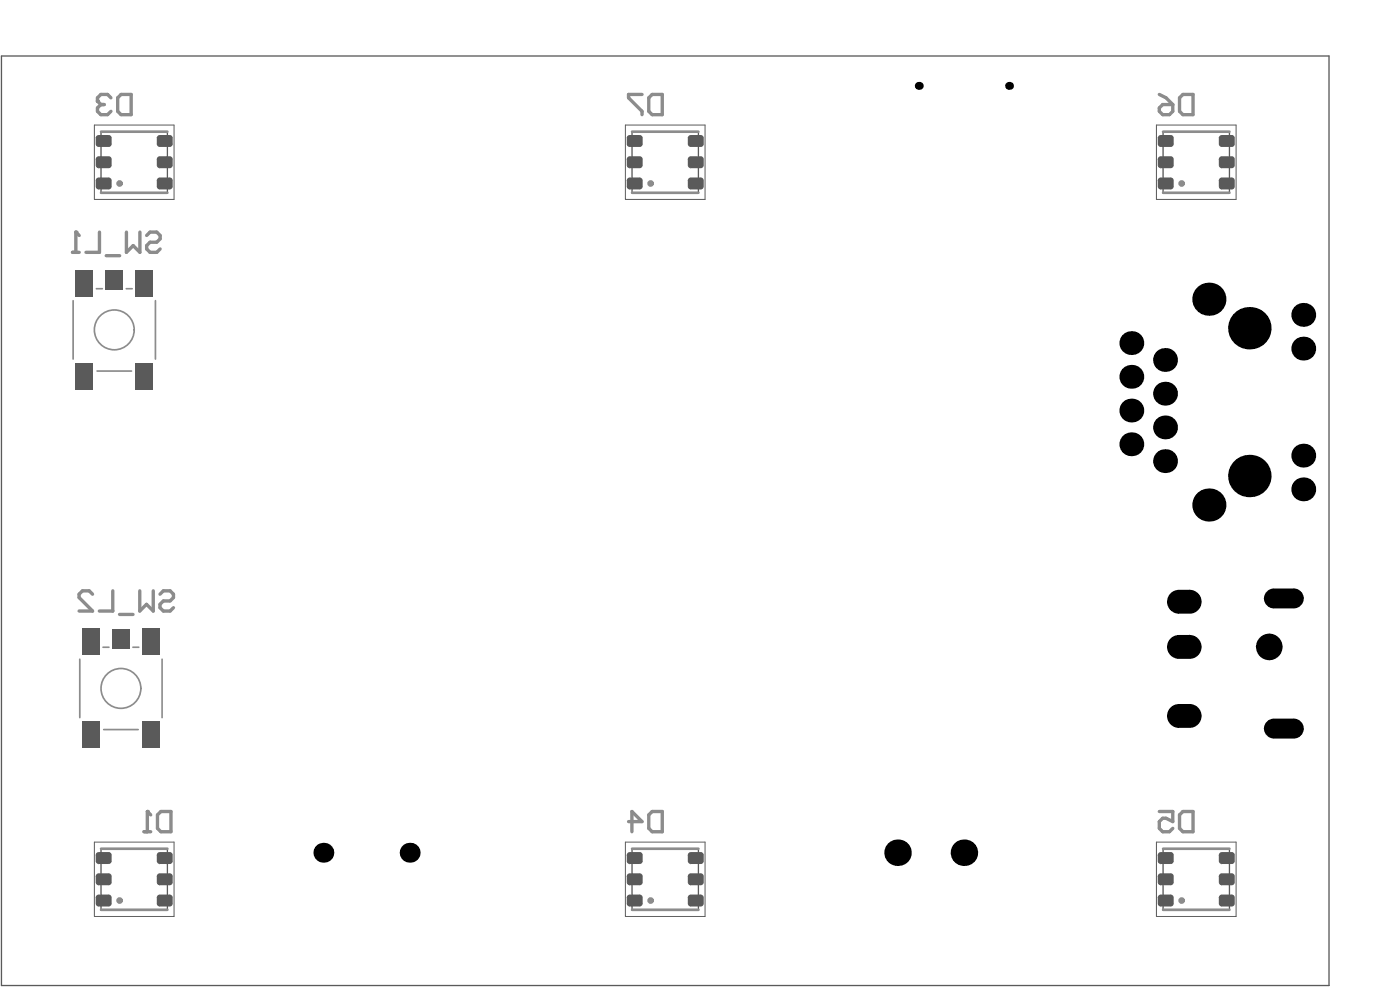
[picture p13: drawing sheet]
<svg xmlns="http://www.w3.org/2000/svg" width="351mm" height="248mm" viewBox="0 0 351 248" stroke-linecap="round" stroke-linejoin="round" font-family="sans-serif">
<path d="M.4 14h332.8v233h-332.8zM25.3 33h16.7v15.3h-16.7zM158.5 33h16.6v15.3h-16.6zM291.6 33h16.7v15.3h-16.7zM25.3 212.7h16.7v15.4h-16.7zM158.5 212.7h16.6v15.4h-16.6zM291.6 212.7h16.7v15.4h-16.7z" fill="none" stroke="#5a5a5a" stroke-width=".33"/>
<path d="M23.7 31.3h19.9v18.7h-19.9zM156.8 31.3h20v18.7h-20zM289.9 31.3h20v18.7h-20zM23.7 211.1h19.9v18.6h-19.9zM156.8 211.1h20v18.6h-20zM289.9 211.1h20v18.6h-20z" fill="none" stroke="#5a5a5a" stroke-width=".25"/>
<path d="M18.3 75.4v14.6M24.2 72.4h1.5M31.7 72.4h1.4M39 75.4v14.6M24.3 93h8.7M20 165.2v14.7M25.8 162.2h1.5M33.3 162.2h1.5M40.6 165.2v14.7M26 182.9h8.6" fill="none" stroke="#8c8c8c" stroke-width=".42"/>
<path d="M25.3 33h16.7M158.5 33h16.6M291.6 33h16.7M25.3 48.3h16.7M158.5 48.3h16.6M291.6 48.3h16.7M25.3 212.7h16.7M158.5 212.7h16.6M291.6 212.7h16.7M25.3 228.1h16.7M158.5 228.1h16.6M291.6 228.1h16.7" fill="none" stroke="#8c8c8c" stroke-width=".66"/>
<path d="M36.1 208.5h1.7M36.9 203.4v5.1M39.5 204.3l.8-.9h2.6v5.1h-2.6l-.8-.9z" fill="none" stroke="#8c8c8c" stroke-width=".84"/>
<circle cx="36.9" cy="203.4" r=".42" fill="#8c8c8c"/>
<path d="M19 58.2v5M24.9 58.2v5h-3.3M31.7 58.2v5l1.7-1.6 1.7 1.6v-5M36.8 59l.8-.8h1.7l.8 .8v.9l-.8 .8h-1.7l-.8 .9v.8l.8 .8h1.7l.8-.8M18.2 63.2h1.7M26.6 64.1h3.4M36.9 203.4l.9 .9" fill="none" stroke="#8c8c8c" stroke-width=".84"/>
<circle cx="19" cy="58.2" r=".42" fill="#8c8c8c"/>
<path d="M27.8 24.5l-.8-.8h-1.7l-.9 .8v.9M30.4 23.7h2.5v5h-2.5l-.9-.8v-3.4zM19 58.2l.9 .8M157.6 205.9h3.4l-2.6-2.5v5.1M162.7 204.3l.8-.9h2.5v5.1h-2.5l-.8-.9zM290.7 203.4h3.3v2.5l-1.6-.8h-.9l-.8 .8v1.7l.8 .9h1.7l.8-.9M295.7 204.3l.9-.9h2.5v5.1h-2.5l-.9-.9z" fill="none" stroke="#8c8c8c" stroke-width=".84"/>
<circle cx="24.4" cy="25.4" r=".42" fill="#8c8c8c"/>
<g fill="none" stroke="#8c8c8c" stroke-width=".84">
<path d="M24.4 25.4l.9 .8M25.3 26.2h.8M25.3 26.2l-.9 .9v.8l.9 .8h1.7l.8-.8M161 23.7h-3.4v.8l3.4 3.4v.8M163.5 23.7h2.5v5h-2.5l-.8-.8v-3.4zM290.7 27.1l.8-.9h2.5v1.7l-.8 .8h-1.7l-.8-.8zM290.7 23.7l1.7 .8 1.6 1.7M296.6 23.7h2.5v5h-2.5l-.9-.8v-3.4zM23.2 148.9l-.8-.8h-1.7l-.9 .8v.9l3.4 3.4h-3.4M28.3 148.1v5.1h-3.4M30 154h3.4M35 148.1v5.1l1.7-1.7 1.7 1.7v-5.1"/>
<path d="M40.1 148.9l.9-.8h1.6l.9 .8v.9l-.9 .8h-1.6l-.9 .9v.8l.9 .9h1.6l.9-.9"/>
</g>
<g fill="none" stroke="#8c8c8c" stroke-width=".83">
<circle cx="30" cy="46" r=".42"/>
<circle cx="163.1" cy="46" r=".42"/>
<circle cx="296.3" cy="46" r=".42"/>
<circle cx="30" cy="225.7" r=".42"/>
<circle cx="163.1" cy="225.7" r=".42"/>
<circle cx="296.3" cy="225.7" r=".42"/>
</g>
<g fill="none" stroke="#8c8c8c" stroke-width=".42">
<circle cx="28.7" cy="82.7" r="5"/>
<circle cx="30.3" cy="172.6" r="5"/>
</g>
<g fill="#000">
<path d="M292.6 150.8h3zM293.3 149a2.99 2.99 0 0 1 2.3-1.2v3h-3l.1-.7z"/>
<path d="M295.6 150.8v3zM292.6 150.8h3v3a3 3 0 0 1-3-3z"/>
<path d="M298.3 150.8h3zM298.3 150.8h3a3 3 0 0 1-3 3z"/>
<path d="M298.3 147.8v3zM298.3 147.8a3 3 0 0 1 3 3h-3z"/>
<path d="M316.9 150h2.5zM317.5 148.4a2.49 2.49 0 0 1 1.9-.9v2.5h-2.5l.1-.6z"/>
<path d="M319.4 150v2.5zM316.9 150h2.5v2.5a2.5 2.5 0 0 1-2.5-2.5z"/>
<path d="M324.4 150h2.5zM324.4 150h2.5a2.5 2.5 0 0 1-2.5 2.5z"/>
<path d="M324.4 147.5v2.5zM324.4 147.5a2.5 2.5 0 0 1 2.5 2.5h-2.5z"/>
<path d="M292.6 179.5h3zM293.3 177.6a2.99 2.99 0 0 1 2.3-1.1v3h-3l.1-.7z"/>
<path d="M295.6 179.5v3zM292.6 179.5h3v3a3 3 0 0 1-3-3z"/>
<path d="M292.6 162.2h3zM293.3 160.3a2.99 2.99 0 0 1 2.3-1.1v3h-3l.1-.7z"/>
<path d="M295.6 162.2v2.9zM292.6 162.2h3v2.9a3 3 0 0 1-3-2.9z"/>
<path d="M298.3 179.5h3zM298.3 179.5h3a3 3 0 0 1-3 3z"/>
<path d="M298.3 176.5v3zM298.3 176.5a3 3 0 0 1 3 3h-3z"/>
<path d="M298.3 162.2h3zM298.3 162.2h3a3 3 0 0 1-3 2.9z"/>
<path d="M298.3 159.2v3zM298.3 159.2a3 3 0 0 1 3 3h-3z"/>
<path d="M318.2 162.2h3.4zM318.2 162.2h3.4a3.3 3.3 0 0 1-3.4 3.3z"/>
<path d="M318.2 158.8v3.4zM318.2 158.8a3.3 3.3 0 0 1 3.4 3.4h-3.4z"/>
<path d="M314.9 162.2h3.3zM315.9 159.8a3.3 3.3 0 0 1 2.3-1v3.4h-3.3a3.3 3.3 0 0 1 1-2.4z"/>
<path d="M318.2 162.2v3.3zM314.9 162.2h3.3v3.3a3.3 3.3 0 0 1-3.3-3.3z"/>
<path d="M316.9 182.6h2.5zM317.5 181.1a2.49 2.49 0 0 1 1.9-1v2.5h-2.5l.1-.5z"/>
<path d="M319.4 182.6v2.5zM316.9 182.6h2.5v2.5a2.5 2.5 0 0 1-2.5-2.5z"/>
<path d="M324.4 182.6h2.5zM324.4 182.6h2.5a2.5 2.5 0 0 1-2.5 2.5z"/>
<path d="M324.4 180.1v2.5zM324.4 180.1a2.5 2.5 0 0 1 2.5 2.5h-2.5z"/>
<circle cx="230.4" cy="21.5" r="1"/>
<circle cx="253" cy="21.5" r="1"/>
<circle cx="303.1" cy="75" r="4.2"/>
<circle cx="326.8" cy="78.9" r="2.99"/>
<circle cx="283.7" cy="86" r="2.99"/>
<circle cx="283.7" cy="94.5" r="2.99"/>
<circle cx="292.1" cy="98.7" r="2.99"/>
<circle cx="292.1" cy="90.2" r="2.99"/>
<circle cx="313.2" cy="82.3" r="5.3"/>
<circle cx="326.8" cy="87.4" r="2.99"/>
<circle cx="283.7" cy="102.9" r="2.99"/>
<circle cx="283.7" cy="111.4" r="2.99"/>
<circle cx="292.1" cy="107.1" r="2.99"/>
<circle cx="292.1" cy="115.6" r="2.99"/>
<circle cx="313.2" cy="119.3" r="5.3"/>
<circle cx="326.8" cy="114.2" r="2.99"/>
<circle cx="303.1" cy="126.6" r="4.2"/>
<circle cx="326.8" cy="122.7" r="2.99"/>
<circle cx="81.1" cy="213.7" r="2.49"/>
<circle cx="102.7" cy="213.7" r="2.49"/>
<circle cx="225" cy="213.7" r="3.3"/>
<circle cx="241.7" cy="213.7" r="3.3"/>
</g>
<g fill="#000">
<path d="M292.6 150.8l3-3h2.7l3 3-3 3h-2.7z" fill-rule="evenodd"/>
<path d="M316.9 150l2.5-2.5h5l2.5 2.5-2.5 2.5h-5z" fill-rule="evenodd"/>
<path d="M292.6 162.2l3-3h2.7l3 3-3 2.9h-2.7z" fill-rule="evenodd"/>
<path d="M314.9 162.2l3.3-3.4 3.4 3.4-3.4 3.3z" fill-rule="evenodd"/>
<path d="M292.6 179.5l3-3h2.7l3 3-3 3h-2.7z" fill-rule="evenodd"/>
<path d="M316.9 182.6l2.5-2.5h5l2.5 2.5-2.5 2.5h-5z" fill-rule="evenodd"/>
</g>
<g fill="#5a5a5a">
<path d="M290.3 214.3l.7-.7h2.5l.8 .7v1.5l-.8 .8h-2.5l-.7-.8z" fill-rule="evenodd"/>
<path d="M290.3 45.2l.7-.7h2.5l.8 .7v1.5l-.8 .8h-2.5l-.7-.8z" fill-rule="evenodd"/>
<path d="M290.3 39.9l.7-.7h2.5l.8 .7v1.5l-.8 .8h-2.5l-.7-.8z" fill-rule="evenodd"/>
<path d="M290.3 34.6l.7-.8h2.5l.8 .8v1.5l-.8 .7h-2.5l-.7-.7z" fill-rule="evenodd"/>
<path d="M20.7 180.9h4.3v6.6h-4.3z" fill-rule="evenodd"/>
<path d="M26.5 67.7h4.3v5h-4.3z" fill-rule="evenodd"/>
<path d="M34 91h4.3v6.7h-4.3z" fill-rule="evenodd"/>
<path d="M34 67.7h4.3v6.7h-4.3z" fill-rule="evenodd"/>
<path d="M290.3 225l.7-.8h2.5l.8 .8v1.5l-.8 .7h-2.5l-.7-.7z" fill-rule="evenodd"/>
<path d="M290.3 219.7l.7-.8h2.5l.8 .8v1.5l-.8 .7h-2.5l-.7-.7z" fill-rule="evenodd"/>
<path d="M20.7 157.6h4.3v6.6h-4.3z" fill-rule="evenodd"/>
<path d="M24 214.3l.7-.7h2.5l.8 .7v1.5l-.8 .8h-2.5l-.7-.8z" fill-rule="evenodd"/>
<path d="M24 45.2l.7-.7h2.5l.8 .7v1.5l-.8 .8h-2.5l-.7-.8z" fill-rule="evenodd"/>
<path d="M24 39.9l.7-.7h2.5l.8 .7v1.5l-.8 .8h-2.5l-.7-.8z" fill-rule="evenodd"/>
<path d="M24 34.6l.7-.8h2.5l.8 .8v1.5l-.8 .7h-2.5l-.7-.7z" fill-rule="evenodd"/>
<path d="M39.3 214.3l.8-.7h2.5l.7 .7v1.5l-.7 .8h-2.5l-.8-.8z" fill-rule="evenodd"/>
<path d="M39.3 45.2l.8-.7h2.5l.7 .7v1.5l-.7 .8h-2.5l-.8-.8z" fill-rule="evenodd"/>
<path d="M39.3 39.9l.8-.7h2.5l.7 .7v1.5l-.7 .8h-2.5l-.8-.8z" fill-rule="evenodd"/>
<path d="M39.3 34.6l.8-.8h2.5l.7 .8v1.5l-.7 .7h-2.5l-.8-.7z" fill-rule="evenodd"/>
<path d="M157.1 214.3l.8-.7h2.5l.7 .7v1.5l-.7 .8h-2.5l-.8-.8z" fill-rule="evenodd"/>
<path d="M157.1 45.2l.8-.7h2.5l.7 .7v1.5l-.7 .8h-2.5l-.8-.8z" fill-rule="evenodd"/>
<path d="M157.1 39.9l.8-.7h2.5l.7 .7v1.5l-.7 .8h-2.5l-.8-.8z" fill-rule="evenodd"/>
<path d="M157.1 34.6l.8-.8h2.5l.7 .8v1.5l-.7 .7h-2.5l-.8-.7z" fill-rule="evenodd"/>
<path d="M172.4 214.3l.8-.7h2.5l.7 .7v1.5l-.7 .8h-2.5l-.8-.8z" fill-rule="evenodd"/>
<path d="M172.4 45.2l.8-.7h2.5l.7 .7v1.5l-.7 .8h-2.5l-.8-.8z" fill-rule="evenodd"/>
<path d="M172.4 39.9l.8-.7h2.5l.7 .7v1.5l-.7 .8h-2.5l-.8-.8z" fill-rule="evenodd"/>
<path d="M172.4 34.6l.8-.8h2.5l.7 .8v1.5l-.7 .7h-2.5l-.8-.7z" fill-rule="evenodd"/>
<path d="M305.6 214.3l.7-.7h2.5l.8 .7v1.5l-.8 .8h-2.5l-.7-.8z" fill-rule="evenodd"/>
<path d="M305.6 45.2l.7-.7h2.5l.8 .7v1.5l-.8 .8h-2.5l-.7-.8z" fill-rule="evenodd"/>
<path d="M306.3 39.2h2.5l.8 .7v1.5l-.8 .8h-2.5l-.7-.8v-1.5z" fill-rule="evenodd"/>
<path d="M306.3 33.8h2.5l.8 .8v1.5l-.8 .7h-2.5l-.7-.7v-1.5z" fill-rule="evenodd"/>
<path d="M24 219.7l.7-.8h2.5l.8 .8v1.5l-.8 .7h-2.5l-.7-.7z" fill-rule="evenodd"/>
<path d="M24 225l.7-.8h2.5l.8 .8v1.5l-.8 .7h-2.5l-.7-.7z" fill-rule="evenodd"/>
<path d="M19 91h4.3v6.7h-4.3z" fill-rule="evenodd"/>
<path d="M19 67.7h4.3v6.7h-4.3z" fill-rule="evenodd"/>
<path d="M39.3 225l.8-.8h2.5l.7 .8v1.5l-.7 .7h-2.5l-.8-.7z" fill-rule="evenodd"/>
<path d="M39.3 219.7l.8-.8h2.5l.7 .8v1.5l-.7 .7h-2.5l-.8-.7z" fill-rule="evenodd"/>
<path d="M35.6 180.9h4.4v6.6h-4.4z" fill-rule="evenodd"/>
<path d="M157.1 225l.8-.8h2.5l.7 .8v1.5l-.7 .7h-2.5l-.8-.7z" fill-rule="evenodd"/>
<path d="M157.1 219.7l.8-.8h2.5l.7 .8v1.5l-.7 .7h-2.5l-.8-.7z" fill-rule="evenodd"/>
<path d="M172.4 219.7l.8-.8h2.5l.7 .8v1.5l-.7 .7h-2.5l-.8-.7z" fill-rule="evenodd"/>
<path d="M172.4 225l.8-.8h2.5l.7 .8v1.5l-.7 .7h-2.5l-.8-.7z" fill-rule="evenodd"/>
<path d="M305.6 219.7l.7-.8h2.5l.8 .8v1.5l-.8 .7h-2.5l-.7-.7z" fill-rule="evenodd"/>
<path d="M306.3 224.2h2.5l.8 .8v1.5l-.8 .7h-2.5l-.7-.7v-1.5z" fill-rule="evenodd"/>
<path d="M35.6 157.6h4.4v6.6h-4.4z" fill-rule="evenodd"/>
<path d="M28.2 157.6h4.3v5h-4.3z" fill-rule="evenodd"/>
</g>
<g fill="#5a5a5a">
<path d="M293.5 213.6v.7zM293.5 213.6a.75 .75 0 0 1 .8 .7h-.8z"/>
<path d="M290.3 214.3h.7zM290.5 213.8l.5-.2v.7h-.7z"/>
<path d="M291 215.8v.8zM290.3 215.8h.7v.8a.75 .75 0 0 1-.7-.8z"/>
<path d="M293.5 215.8h.8zM293.5 215.8h.8a.75 .75 0 0 1-.8 .8z"/>
<path d="M293.5 44.5v.7zM293.5 44.5a.75 .75 0 0 1 .8 .7h-.8z"/>
<path d="M290.3 45.2h.7zM290.5 44.7l.5-.2v.7h-.7z"/>
<path d="M291 46.7v.8zM290.3 46.7h.7v.8a.75 .75 0 0 1-.7-.8z"/>
<path d="M293.5 46.7h.8zM293.5 46.7h.8a.75 .75 0 0 1-.8 .8z"/>
<path d="M293.5 39.2v.7zM293.5 39.2a.75 .75 0 0 1 .8 .7h-.8z"/>
<path d="M290.3 39.9h.7zM290.5 39.4l.5-.2v.7h-.7z"/>
<path d="M291 41.4v.8zM290.3 41.4h.7v.8a.75 .75 0 0 1-.7-.8z"/>
<path d="M293.5 41.4h.8zM293.5 41.4h.8a.75 .75 0 0 1-.8 .8z"/>
<path d="M293.5 33.8v.8zM293.5 33.8a.75 .75 0 0 1 .8 .8h-.8z"/>
<path d="M290.3 34.6h.7zM290.5 34.1l.5-.3v.8h-.7z"/>
<path d="M291 36.1v.7zM290.3 36.1h.7v.7a.75 .75 0 0 1-.7-.7z"/>
<path d="M293.5 36.1h.8zM293.5 36.1h.8a.75 .75 0 0 1-.8 .7z"/>
<path d="M293.5 224.2v.8zM293.5 224.2a.75 .75 0 0 1 .8 .8h-.8z"/>
<path d="M290.3 225h.7zM290.5 224.4l.5-.2v.8h-.7z"/>
<path d="M291 226.5v.7zM290.3 226.5h.7v.7a.75 .75 0 0 1-.7-.7z"/>
<path d="M293.5 226.5h.8zM293.5 226.5h.8a.75 .75 0 0 1-.8 .7z"/>
<path d="M293.5 218.9v.8zM293.5 218.9a.75 .75 0 0 1 .8 .8h-.8z"/>
<path d="M290.3 219.7h.7zM290.5 219.1l.5-.2v.8h-.7z"/>
<path d="M291 221.2v.7zM290.3 221.2h.7v.7a.75 .75 0 0 1-.7-.7z"/>
<path d="M293.5 221.2h.8zM293.5 221.2h.8a.75 .75 0 0 1-.8 .7z"/>
<path d="M27.2 213.6v.7zM27.2 213.6a.75 .75 0 0 1 .8 .7h-.8z"/>
<path d="M24 214.3h.7zM24.2 213.8l.5-.2v.7h-.7z"/>
<path d="M24.7 215.8v.8zM24 215.8h.7v.8a.75 .75 0 0 1-.7-.8z"/>
<path d="M27.2 215.8h.8zM27.2 215.8h.8a.75 .75 0 0 1-.8 .8z"/>
<path d="M27.2 44.5v.7zM27.2 44.5a.75 .75 0 0 1 .8 .7h-.8z"/>
<path d="M24 45.2h.7zM24.2 44.7l.5-.2v.7h-.7z"/>
<path d="M24.7 46.7v.8zM24 46.7h.7v.8a.75 .75 0 0 1-.7-.8z"/>
<path d="M27.2 46.7h.8zM27.2 46.7h.8a.75 .75 0 0 1-.8 .8z"/>
<path d="M27.2 39.2v.7zM27.2 39.2a.75 .75 0 0 1 .8 .7h-.8z"/>
<path d="M24 39.9h.7zM24.2 39.4l.5-.2v.7h-.7z"/>
<path d="M24.7 41.4v.8zM24 41.4h.7v.8a.75 .75 0 0 1-.7-.8z"/>
<path d="M27.2 41.4h.8zM27.2 41.4h.8a.75 .75 0 0 1-.8 .8z"/>
<path d="M27.2 33.8v.8zM27.2 33.8a.75 .75 0 0 1 .8 .8h-.8z"/>
<path d="M24 34.6h.7zM24.2 34.1l.5-.3v.8h-.7z"/>
<path d="M24.7 36.1v.7zM24 36.1h.7v.7a.75 .75 0 0 1-.7-.7z"/>
<path d="M27.2 36.1h.8zM27.2 36.1h.8a.75 .75 0 0 1-.8 .7z"/>
<path d="M42.6 213.6v.7zM42.6 213.6a.75 .75 0 0 1 .7 .7h-.7z"/>
<path d="M39.3 214.3h.8zM39.5 213.8l.6-.2v.7h-.8z"/>
<path d="M40.1 215.8v.8zM39.3 215.8h.8v.8a.75 .75 0 0 1-.8-.8z"/>
<path d="M42.6 215.8h.7zM42.6 215.8h.7a.75 .75 0 0 1-.7 .8z"/>
<path d="M42.6 44.5v.7zM42.6 44.5a.75 .75 0 0 1 .7 .7h-.7z"/>
<path d="M39.3 45.2h.8zM39.5 44.7l.6-.2v.7h-.8z"/>
<path d="M40.1 46.7v.8zM39.3 46.7h.8v.8a.75 .75 0 0 1-.8-.8z"/>
<path d="M42.6 46.7h.7zM42.6 46.7h.7a.75 .75 0 0 1-.7 .8z"/>
<path d="M42.6 39.2v.7zM42.6 39.2a.75 .75 0 0 1 .7 .7h-.7z"/>
<path d="M39.3 39.9h.8zM39.5 39.4l.6-.2v.7h-.8z"/>
<path d="M40.1 41.4v.8zM39.3 41.4h.8v.8a.75 .75 0 0 1-.8-.8z"/>
<path d="M42.6 41.4h.7zM42.6 41.4h.7a.75 .75 0 0 1-.7 .8z"/>
<path d="M42.6 33.8v.8zM42.6 33.8a.75 .75 0 0 1 .7 .8h-.7z"/>
<path d="M39.3 34.6h.8zM39.5 34.1l.6-.3v.8h-.8z"/>
<path d="M40.1 36.1v.7zM39.3 36.1h.8v.7a.75 .75 0 0 1-.8-.7z"/>
<path d="M42.6 36.1h.7zM42.6 36.1h.7a.75 .75 0 0 1-.7 .7z"/>
<path d="M160.4 213.6v.7zM160.4 213.6a.75 .75 0 0 1 .7 .7h-.7z"/>
<path d="M157.1 214.3h.8zM157.4 213.8l.5-.2v.7h-.8z"/>
<path d="M157.9 215.8v.8zM157.1 215.8h.8v.8a.75 .75 0 0 1-.8-.8z"/>
<path d="M160.4 215.8h.7zM160.4 215.8h.7a.75 .75 0 0 1-.7 .8z"/>
<path d="M160.4 44.5v.7zM160.4 44.5a.75 .75 0 0 1 .7 .7h-.7z"/>
<path d="M157.1 45.2h.8zM157.4 44.7l.5-.2v.7h-.8z"/>
<path d="M157.9 46.7v.8zM157.1 46.7h.8v.8a.75 .75 0 0 1-.8-.8z"/>
<path d="M160.4 46.7h.7zM160.4 46.7h.7a.75 .75 0 0 1-.7 .8z"/>
<path d="M160.4 39.2v.7zM160.4 39.2a.75 .75 0 0 1 .7 .7h-.7z"/>
<path d="M157.1 39.9h.8zM157.4 39.4l.5-.2v.7h-.8z"/>
<path d="M157.9 41.4v.8zM157.1 41.4h.8v.8a.75 .75 0 0 1-.8-.8z"/>
<path d="M160.4 41.4h.7zM160.4 41.4h.7a.75 .75 0 0 1-.7 .8z"/>
<path d="M160.4 33.8v.8zM160.4 33.8a.75 .75 0 0 1 .7 .8h-.7z"/>
<path d="M157.1 34.6h.8zM157.4 34.1l.5-.3v.8h-.8z"/>
<path d="M157.9 36.1v.7zM157.1 36.1h.8v.7a.75 .75 0 0 1-.8-.7z"/>
<path d="M160.4 36.1h.7zM160.4 36.1h.7a.75 .75 0 0 1-.7 .7z"/>
<path d="M175.7 213.6v.7zM175.7 213.6a.75 .75 0 0 1 .7 .7h-.7z"/>
<path d="M172.4 214.3h.8zM172.7 213.8l.5-.2v.7h-.8z"/>
<path d="M173.2 215.8v.8zM172.4 215.8h.8v.8a.75 .75 0 0 1-.8-.8z"/>
<path d="M175.7 215.8h.7zM175.7 215.8h.7a.75 .75 0 0 1-.7 .8z"/>
<path d="M175.7 44.5v.7zM175.7 44.5a.75 .75 0 0 1 .7 .7h-.7z"/>
<path d="M172.4 45.2h.8zM172.7 44.7l.5-.2v.7h-.8z"/>
<path d="M173.2 46.7v.8zM172.4 46.7h.8v.8a.75 .75 0 0 1-.8-.8z"/>
<path d="M175.7 46.7h.7zM175.7 46.7h.7a.75 .75 0 0 1-.7 .8z"/>
<path d="M175.7 39.2v.7zM175.7 39.2a.75 .75 0 0 1 .7 .7h-.7z"/>
<path d="M172.4 39.9h.8zM172.7 39.4l.5-.2v.7h-.8z"/>
<path d="M173.2 41.4v.8zM172.4 41.4h.8v.8a.75 .75 0 0 1-.8-.8z"/>
<path d="M175.7 41.4h.7zM175.7 41.4h.7a.75 .75 0 0 1-.7 .8z"/>
<path d="M175.7 33.8v.8zM175.7 33.8a.75 .75 0 0 1 .7 .8h-.7z"/>
<path d="M172.4 34.6h.8zM172.7 34.1l.5-.3v.8h-.8z"/>
<path d="M173.2 36.1v.7zM172.4 36.1h.8v.7a.75 .75 0 0 1-.8-.7z"/>
<path d="M175.7 36.1h.7zM175.7 36.1h.7a.75 .75 0 0 1-.7 .7z"/>
<path d="M308.8 213.6v.7zM308.8 213.6a.75 .75 0 0 1 .8 .7h-.8z"/>
<path d="M305.6 214.3h.7zM305.8 213.8l.5-.2v.7h-.7z"/>
<path d="M306.3 215.8v.8zM305.6 215.8h.7v.8a.75 .75 0 0 1-.7-.8z"/>
<path d="M308.8 215.8h.8zM308.8 215.8h.8a.75 .75 0 0 1-.8 .8z"/>
<path d="M308.8 44.5v.7zM308.8 44.5a.75 .75 0 0 1 .8 .7h-.8z"/>
<path d="M305.6 45.2h.7zM305.8 44.7l.5-.2v.7h-.7z"/>
<path d="M306.3 46.7v.8zM305.6 46.7h.7v.8a.75 .75 0 0 1-.7-.8z"/>
<path d="M308.8 46.7h.8zM308.8 46.7h.8a.75 .75 0 0 1-.8 .8z"/>
<path d="M308.8 39.2v.7zM308.8 39.2a.75 .75 0 0 1 .8 .7h-.8z"/>
<path d="M305.6 39.9h.7zM305.8 39.4l.5-.2v.7h-.7z"/>
<path d="M306.3 41.4v.8zM305.6 41.4h.7v.8a.75 .75 0 0 1-.7-.8z"/>
<path d="M308.8 41.4h.8zM308.8 41.4h.8a.75 .75 0 0 1-.8 .8z"/>
<path d="M308.8 33.8v.8zM308.8 33.8a.75 .75 0 0 1 .8 .8h-.8z"/>
<path d="M305.6 34.6h.7zM305.8 34.1l.5-.3v.8h-.7z"/>
<path d="M306.3 36.1v.7zM305.6 36.1h.7v.7a.75 .75 0 0 1-.7-.7z"/>
<path d="M308.8 36.1h.8zM308.8 36.1h.8a.75 .75 0 0 1-.8 .7z"/>
<path d="M27.2 218.9v.8zM27.2 218.9a.75 .75 0 0 1 .8 .8h-.8z"/>
<path d="M24 219.7h.7zM24.2 219.1l.5-.2v.8h-.7z"/>
<path d="M24.7 221.2v.7zM24 221.2h.7v.7a.75 .75 0 0 1-.7-.7z"/>
<path d="M27.2 221.2h.8zM27.2 221.2h.8a.75 .75 0 0 1-.8 .7z"/>
<path d="M27.2 224.2v.8zM27.2 224.2a.75 .75 0 0 1 .8 .8h-.8z"/>
<path d="M24 225h.7zM24.2 224.4l.5-.2v.8h-.7z"/>
<path d="M24.7 226.5v.7zM24 226.5h.7v.7a.75 .75 0 0 1-.7-.7z"/>
<path d="M27.2 226.5h.8zM27.2 226.5h.8a.75 .75 0 0 1-.8 .7z"/>
<path d="M42.6 224.2v.8zM42.6 224.2a.75 .75 0 0 1 .7 .8h-.7z"/>
<path d="M39.3 225h.8zM39.5 224.4l.6-.2v.8h-.8z"/>
<path d="M40.1 226.5v.7zM39.3 226.5h.8v.7a.75 .75 0 0 1-.8-.7z"/>
<path d="M42.6 226.5h.7zM42.6 226.5h.7a.75 .75 0 0 1-.7 .7z"/>
<path d="M42.6 218.9v.8zM42.6 218.9a.75 .75 0 0 1 .7 .8h-.7z"/>
<path d="M39.3 219.7h.8zM39.5 219.1l.6-.2v.8h-.8z"/>
<path d="M40.1 221.2v.7zM39.3 221.2h.8v.7a.75 .75 0 0 1-.8-.7z"/>
<path d="M42.6 221.2h.7zM42.6 221.2h.7a.75 .75 0 0 1-.7 .7z"/>
<path d="M160.4 224.2v.8zM160.4 224.2a.75 .75 0 0 1 .7 .8h-.7z"/>
<path d="M157.1 225h.8zM157.4 224.4l.5-.2v.8h-.8z"/>
<path d="M157.9 226.5v.7zM157.1 226.5h.8v.7a.75 .75 0 0 1-.8-.7z"/>
<path d="M160.4 226.5h.7zM160.4 226.5h.7a.75 .75 0 0 1-.7 .7z"/>
<path d="M160.4 218.9v.8zM160.4 218.9a.75 .75 0 0 1 .7 .8h-.7z"/>
<path d="M157.1 219.7h.8zM157.4 219.1l.5-.2v.8h-.8z"/>
<path d="M157.9 221.2v.7zM157.1 221.2h.8v.7a.75 .75 0 0 1-.8-.7z"/>
<path d="M160.4 221.2h.7zM160.4 221.2h.7a.75 .75 0 0 1-.7 .7z"/>
<path d="M175.7 218.9v.8zM175.7 218.9a.75 .75 0 0 1 .7 .8h-.7z"/>
<path d="M172.4 219.7h.8zM172.7 219.1l.5-.2v.8h-.8z"/>
<path d="M173.2 221.2v.7zM172.4 221.2h.8v.7a.75 .75 0 0 1-.8-.7z"/>
<path d="M175.7 221.2h.7zM175.7 221.2h.7a.75 .75 0 0 1-.7 .7z"/>
<path d="M175.7 224.2v.8zM175.7 224.2a.75 .75 0 0 1 .7 .8h-.7z"/>
<path d="M172.4 225h.8zM172.7 224.4l.5-.2v.8h-.8z"/>
<path d="M173.2 226.5v.7zM172.4 226.5h.8v.7a.75 .75 0 0 1-.8-.7z"/>
<path d="M175.7 226.5h.7zM175.7 226.5h.7a.75 .75 0 0 1-.7 .7z"/>
<path d="M308.8 218.9v.8zM308.8 218.9a.75 .75 0 0 1 .8 .8h-.8z"/>
<path d="M305.6 219.7h.7zM305.8 219.1l.5-.2v.8h-.7z"/>
<path d="M306.3 221.2v.7zM305.6 221.2h.7v.7a.75 .75 0 0 1-.7-.7z"/>
<path d="M308.8 221.2h.8zM308.8 221.2h.8a.75 .75 0 0 1-.8 .7z"/>
<path d="M308.8 224.2v.8zM308.8 224.2a.75 .75 0 0 1 .8 .8h-.8z"/>
<path d="M305.6 225h.7zM305.8 224.4l.5-.2v.8h-.7z"/>
<path d="M306.3 226.5v.7zM305.6 226.5h.7v.7a.75 .75 0 0 1-.7-.7z"/>
<path d="M308.8 226.5h.8zM308.8 226.5h.8a.75 .75 0 0 1-.8 .7z"/>
</g>
</svg>
